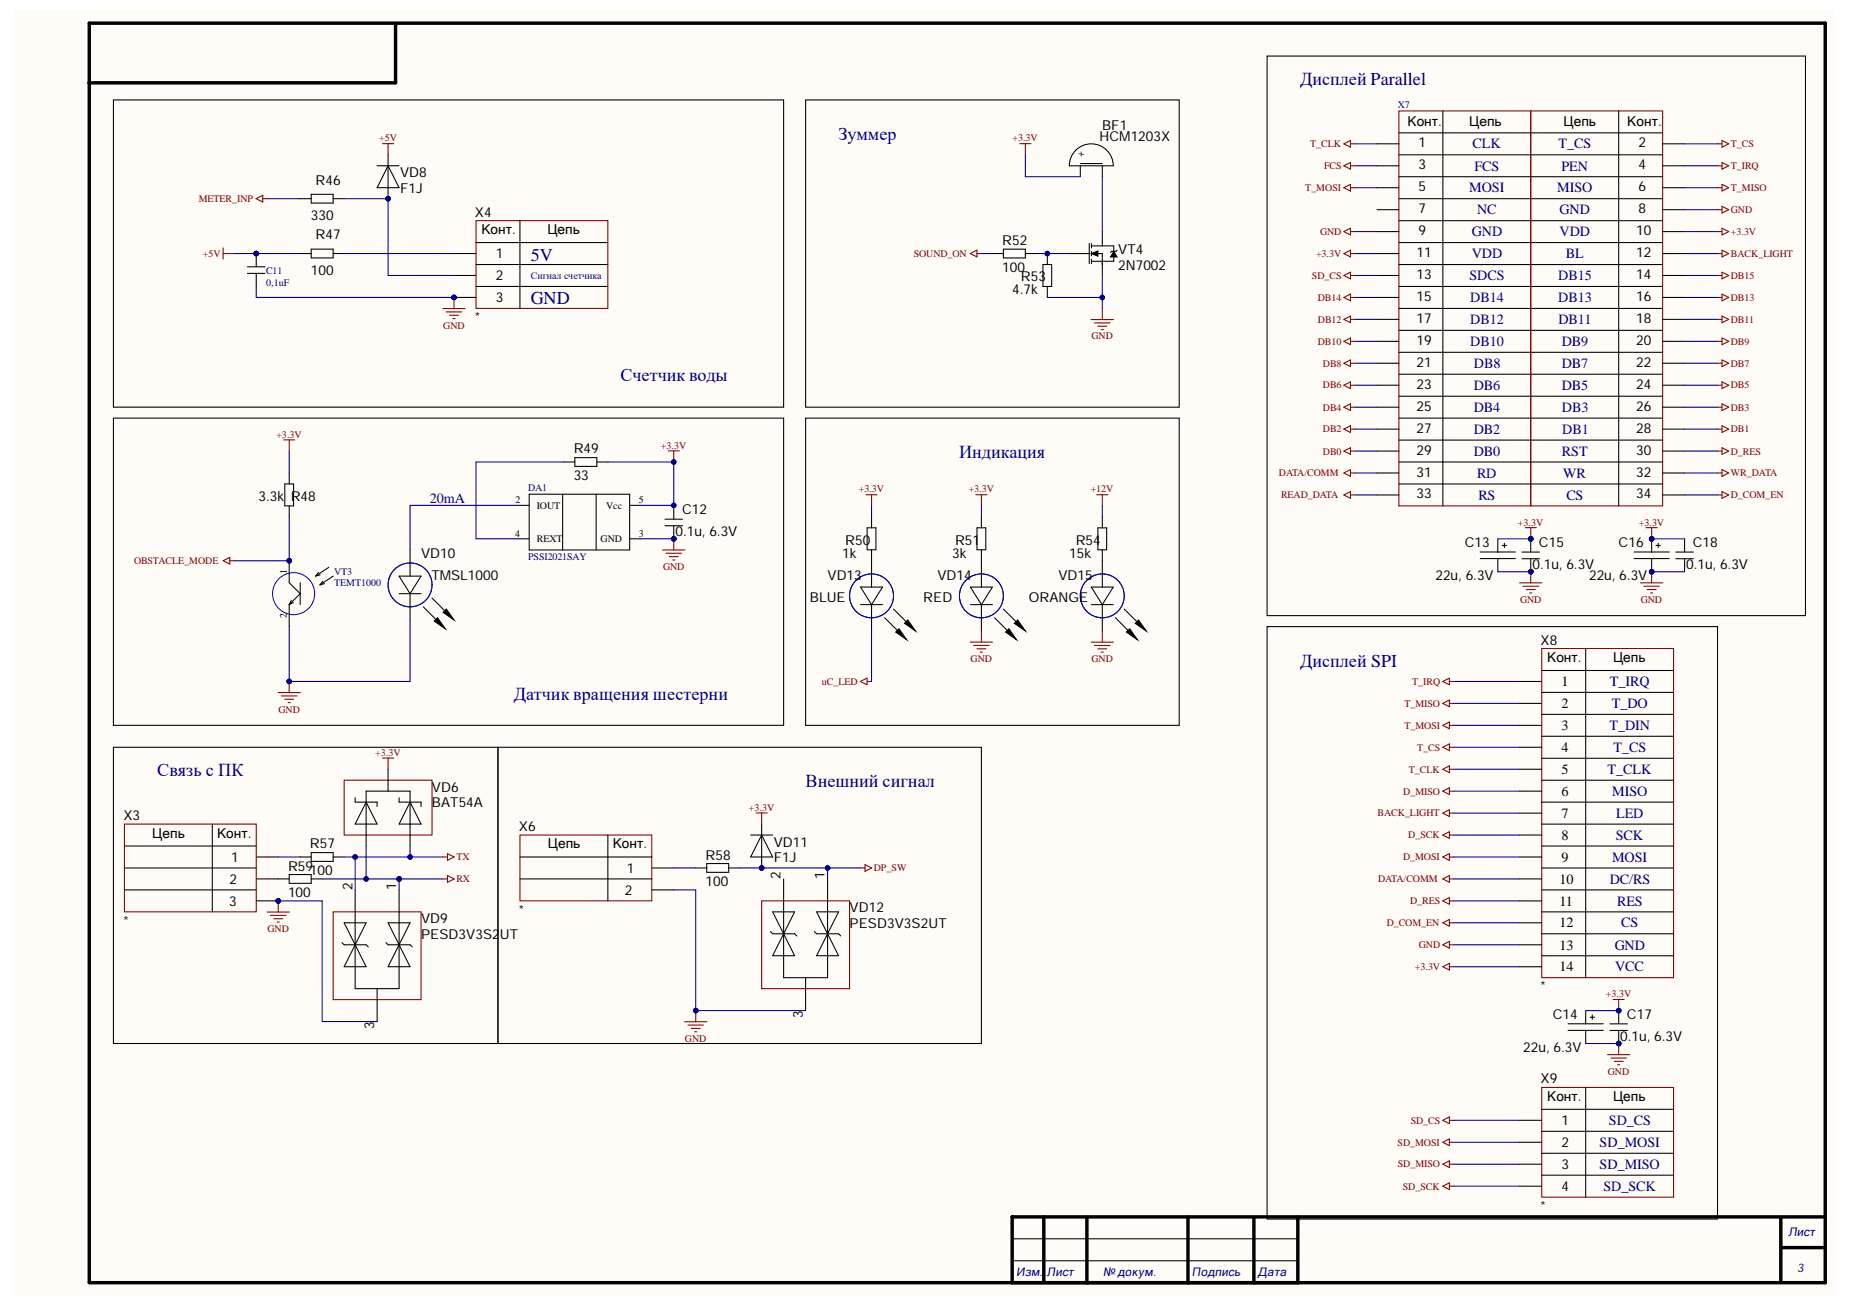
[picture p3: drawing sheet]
<svg xmlns="http://www.w3.org/2000/svg" width="297mm" height="210mm" viewBox="0 0 297 210" stroke-linecap="round" stroke-linejoin="round" font-family="sans-serif">
<defs><g id="words">
<g font-size="2.9" fill="#000080">
<text x="208.6" y="13.6">Дисплей Parallel</text>
<text x="134.6" y="22.4">Зуммер</text>
<text x="85.2" y="41.8">5V</text>
<text x="85.2" y="48.9">GND</text>
<text x="99.6" y="61.2">Счетчик воды</text>
<text x="153.9" y="73.5">Индикация</text>
<text x="208.6" y="107">Дисплей SPI</text>
<text x="82.5" y="112.3">Датчик вращения шестерни</text>
<text x="25.2" y="124.5">Связь с ПК</text>
<text x="129.3" y="126.3">Внешний сигнал</text>
</g>
<g font-size="2.3" fill="#000080">
<text x="236.3" y="23.8">CLK</text>
<text x="250.1" y="23.8">T_CS</text>
<text x="236.6" y="27.4">FCS</text>
<text x="250.6" y="27.4">PEN</text>
<text x="235.8" y="30.9">MOSI</text>
<text x="237" y="34.4">NC</text>
<text x="249.9" y="30.9">MISO</text>
<text x="250.3" y="34.4">GND</text>
<text x="236.2" y="37.9">GND</text>
<text x="236.2" y="41.4">VDD</text>
<text x="250.3" y="37.9">VDD</text>
<text x="251.3" y="41.4">BL</text>
<text x="235.8" y="45">SDCS</text>
<text x="250.1" y="45">DB15</text>
<text x="235.9" y="48.5">DB14</text>
<text x="235.9" y="52">DB12</text>
<text x="250.1" y="48.5">DB13</text>
<text x="250.1" y="52">DB11</text>
<text x="235.9" y="55.5">DB10</text>
<text x="236.5" y="59">DB8</text>
<text x="250.6" y="59">DB7</text>
<text x="250.6" y="55.5">DB9</text>
<text x="236.5" y="62.6">DB6</text>
<text x="250.6" y="62.6">DB5</text>
<text x="236.5" y="69.6">DB2</text>
<text x="236.5" y="66.1">DB4</text>
<text x="250.7" y="66.1">DB3</text>
<text x="250.7" y="69.6">DB1</text>
<text x="236.5" y="73.1">DB0</text>
<text x="237" y="76.7">RD</text>
<text x="250.7" y="73.1">RST</text>
<text x="250.9" y="76.7">WR</text>
<text x="69" y="80.7">20mA</text>
<text x="237.3" y="80.2">RS</text>
<text x="251.4" y="80.2">CS</text>
<text x="258.4" y="110.1">T_IRQ</text>
<text x="258.7" y="113.6">T_DO</text>
<text x="258.3" y="117.2">T_DIN</text>
<text x="258" y="124.2">T_CLK</text>
<text x="258.9" y="120.7">T_CS</text>
<text x="258.7" y="127.7">MISO</text>
<text x="259.4" y="131.2">LED</text>
<text x="259.3" y="134.8">SCK</text>
<text x="258.3" y="141.8">DC/RS</text>
<text x="258.7" y="138.3">MOSI</text>
<text x="259.5" y="145.3">RES</text>
<text x="260.2" y="148.8">CS</text>
<text x="259.1" y="152.4">GND</text>
<text x="259.2" y="155.9">VCC</text>
<text x="256.7" y="184">SD_MOSI</text>
<text x="258.2" y="180.5">SD_CS</text>
<text x="256.7" y="187.6">SD_MISO</text>
<text x="257.3" y="191.1">SD_SCK</text>
</g>
<g font-size="2.3">
<text x="250.6" y="110.1">1</text>
<text x="250.6" y="113.6">2</text>
<text x="250.6" y="117.2">3</text>
<text x="250.6" y="120.7">4</text>
<text x="250.6" y="124.2">5</text>
<text x="250.6" y="127.7">6</text>
<text x="250.6" y="131.2">7</text>
<text x="250.6" y="134.8">8</text>
<text x="250.2" y="141.8">10</text>
<text x="250.6" y="138.3">9</text>
<text x="250.2" y="145.3">11</text>
<text x="250.2" y="148.8">12</text>
<text x="250.2" y="152.4">13</text>
<text x="250.2" y="155.9">14</text>
</g>
<g font-size="2.2">
<text x="176.4" y="22.6">HCM1203X</text>
<text x="176.9" y="20.9">BF1</text>
<text x="225.9" y="20.1">Конт.</text>
<text x="227.7" y="23.7">1</text>
<text x="235.8" y="20.1">Цепь</text>
<text x="250.9" y="20.1">Цепь</text>
<text x="261.1" y="20.1">Конт.</text>
<text x="262.9" y="23.7">2</text>
<text x="50.6" y="29.6">R46</text>
<text x="64.2" y="28.5">VD8</text>
<text x="227.7" y="27.2">3</text>
<text x="262.9" y="27.2">4</text>
<text x="49.9" y="35.3">330</text>
<text x="64.2" y="31">F1J</text>
<text x="76.2" y="34.8">X4</text>
<text x="227.7" y="30.7">5</text>
<text x="227.7" y="34.2">7</text>
<text x="262.9" y="30.7">6</text>
<text x="262.9" y="34.2">8</text>
<text x="50.6" y="38.4">R47</text>
<text x="77.3" y="37.6">Конт.</text>
<text x="79.5" y="41.5">1</text>
<text x="87.8" y="37.6">Цепь</text>
<text x="160.8" y="39.3">R52</text>
<text x="179.4" y="40.8">VT4</text>
<text x="227.3" y="41.3">11</text>
<text x="227.7" y="37.8">9</text>
<text x="262.6" y="37.8">10</text>
<text x="262.6" y="41.3">12</text>
<text x="49.9" y="44.1">100</text>
<text x="79.5" y="45">2</text>
<text x="160.8" y="43.6">100</text>
<text x="162.4" y="47.3">4.7k</text>
<text x="163.8" y="45.1">R53</text>
<text x="179.4" y="43.3">2N7002</text>
<text x="227.3" y="44.8">13</text>
<text x="262.6" y="44.8">14</text>
<text x="76.2" y="51.7">*</text>
<text x="79.5" y="48.5">3</text>
<text x="227.3" y="48.3">15</text>
<text x="227.3" y="51.8">17</text>
<text x="262.6" y="48.3">16</text>
<text x="262.6" y="51.8">18</text>
<text x="227.3" y="55.4">19</text>
<text x="227.3" y="58.9">21</text>
<text x="262.6" y="55.4">20</text>
<text x="262.6" y="58.9">22</text>
<text x="227.3" y="62.4">23</text>
<text x="227.3" y="65.9">25</text>
<text x="262.6" y="62.4">24</text>
<text x="262.6" y="65.9">26</text>
<text x="227.3" y="69.4">27</text>
<text x="262.6" y="69.4">28</text>
<text x="92.1" y="72.8">R49</text>
<text x="92.1" y="77.1">33</text>
<text x="227.3" y="73">29</text>
<text x="227.3" y="76.5">31</text>
<text x="262.6" y="73">30</text>
<text x="262.6" y="76.5">32</text>
<text x="41.5" y="80.4">3.3k</text>
<text x="46.6" y="80.4">R48</text>
<text x="109.4" y="82.5">C12</text>
<text x="227.3" y="80">33</text>
<text x="262.6" y="80">34</text>
<text x="67.6" y="89.5">VD10</text>
<text x="108.4" y="86">0.1u, 6.3V</text>
<text x="135.2" y="89.5">1k</text>
<text x="135.6" y="87.4">R50</text>
<text x="152.8" y="89.5">3k</text>
<text x="153.3" y="87.4">R51</text>
<text x="171.6" y="89.5">15k</text>
<text x="172.6" y="87.4">R54</text>
<text x="235.1" y="87.8">C13</text>
<text x="246.9" y="87.8">C15</text>
<text x="259.7" y="87.8">C16</text>
<text x="271.6" y="87.8">C18</text>
<text x="69.2" y="93">TMSL1000</text>
<text x="132.8" y="93">VD13</text>
<text x="150.4" y="93">VD14</text>
<text x="169.8" y="93">VD15</text>
<text x="230.4" y="93">22u, 6.3V</text>
<text x="245.9" y="91.3">0.1u, 6.3V</text>
<text x="255" y="93">22u, 6.3V</text>
<text x="270.6" y="91.3">0.1u, 6.3V</text>
<text x="130" y="96.5">BLUE</text>
<text x="148.1" y="96.5">RED</text>
<text x="165.1" y="96.5">ORANGE</text>
<text x="247.2" y="103.4">X8</text>
<text x="248.3" y="106.3">Конт.</text>
<text x="258.9" y="106.3">Цепь</text>
<text x="19.8" y="131.6">X3</text>
<text x="69.3" y="127">VD6</text>
<text x="69.3" y="129.6">BAT54A</text>
<text x="24.4" y="134.4">Цепь</text>
<text x="34.8" y="134.4">Конт.</text>
<text x="49.7" y="136.2">R57</text>
<text x="83.3" y="133.4">X6</text>
<text x="87.9" y="136.2">Цепь</text>
<text x="98.3" y="136.2">Конт.</text>
<text x="113.2" y="137.9">R58</text>
<text x="124.2" y="135.9">VD11</text>
<text x="36.8" y="141.8">2</text>
<text x="37.1" y="138.3">1</text>
<text x="46.2" y="139.7">R59</text>
<text x="46.2" y="144">100</text>
<text x="49.7" y="140.4">100</text>
<text x="56.5" y="142.8" transform="rotate(-90 56.5 142.8)">2</text>
<text x="63.6" y="142.8" transform="rotate(-90 63.6 142.8)">1</text>
<text x="100.3" y="143.6">2</text>
<text x="100.6" y="140.1">1</text>
<text x="113.2" y="142.2">100</text>
<text x="124.2" y="138.4">F1J</text>
<text x="125.3" y="141.1" transform="rotate(-90 125.3 141.1)">2</text>
<text x="132.3" y="141.1" transform="rotate(-90 132.3 141.1)">1</text>
<text x="19.8" y="148.5">*</text>
<text x="36.8" y="145.4">3</text>
<text x="67.6" y="148.2">VD9</text>
<text x="83.3" y="146.8">*</text>
<text x="136.3" y="146.4">VD12</text>
<text x="136.3" y="148.9">PESD3V3S2UT</text>
<text x="67.6" y="150.7">PESD3V3S2UT</text>
<text x="247.2" y="159.1">*</text>
<text x="60.1" y="165.1" transform="rotate(-90 60.1 165.1)">3</text>
<text x="128.8" y="163.3" transform="rotate(-90 128.8 163.3)">3</text>
<text x="249.2" y="163.5">C14</text>
<text x="260" y="167">0.1u, 6.3V</text>
<text x="261.1" y="163.5">C17</text>
<text x="244.4" y="168.8">22u, 6.3V</text>
<text x="247.2" y="173.8">X9</text>
<text x="248.3" y="176.7">Конт.</text>
<text x="258.9" y="176.7">Цепь</text>
<text x="250.6" y="180.5">1</text>
<text x="250.6" y="184.1">2</text>
<text x="250.6" y="187.6">3</text>
<text x="250.6" y="191.1">4</text>
<text x="247.2" y="194.3">*</text>
</g>
<text font-size="1.9" x="174" y="25.3" transform="rotate(-90 174 25.3)">+</text>
<g font-size="1.9" fill="#000080">
<text x="287" y="198.4">Лист</text>
<text x="163.1" y="204.7">Изм.</text>
<text x="168" y="204.7">Лист</text>
<text x="177" y="204.7">№ докум.</text>
<text x="191.3" y="204.7">Подпись</text>
<text x="201.9" y="204.7">Дата</text>
<text x="288.4" y="204.2">3</text>
</g>
<g font-size="1.6" fill="#000080">
<text x="224.3" y="17.3">X7</text>
<text x="42.7" y="44.1">C11</text>
<text x="42.7" y="45.9">0,1uF</text>
<text x="85.2" y="44.7">Сигнал счетчика</text>
<text x="84.8" y="78.8">DA1</text>
<text x="84.8" y="89.9">PSSI2021SAY</text>
<text x="53.6" y="92.3">VT3</text>
<text x="53.6" y="94.1">TEMT1000</text>
</g>
<g font-size="1.6" fill="#800000">
<text x="60.9" y="22.7">+5V</text>
<text x="162.5" y="22.7">+3.3V</text>
<text x="210.2" y="23.6">T_CLK</text>
<text x="277.8" y="23.6">T_CS</text>
<text x="212.5" y="27.2">FCS</text>
<text x="277.8" y="27.2">T_IRQ</text>
<text x="31.9" y="32.4">METER_INP</text>
<text x="209.5" y="30.7">T_MOSI</text>
<text x="277.8" y="30.7">T_MISO</text>
<text x="277.8" y="34.2">GND</text>
<text x="32.6" y="41.2">+5V</text>
<text x="146.6" y="41.2">SOUND_ON</text>
<text x="211.2" y="41.2">+3.3V</text>
<text x="211.8" y="37.7">GND</text>
<text x="277.8" y="37.7">+3.3V</text>
<text x="277.8" y="41.2">BACK_LIGHT</text>
<text x="210.5" y="44.7">SD_CS</text>
<text x="277.8" y="44.7">DB15</text>
<text x="71.1" y="52.7">GND</text>
<text x="211.5" y="48.3">DB14</text>
<text x="211.5" y="51.8">DB12</text>
<text x="277.8" y="51.8">DB11</text>
<text x="277.8" y="48.3">DB13</text>
<text x="175.2" y="54.5">GND</text>
<text x="211.5" y="55.3">DB10</text>
<text x="212.3" y="58.8">DB8</text>
<text x="277.8" y="58.8">DB7</text>
<text x="277.8" y="55.3">DB9</text>
<text x="212.3" y="65.9">DB4</text>
<text x="212.3" y="62.3">DB6</text>
<text x="277.8" y="65.9">DB3</text>
<text x="277.8" y="62.3">DB5</text>
<text x="44.4" y="70.2">+3.3V</text>
<text x="212.3" y="69.4">DB2</text>
<text x="277.8" y="69.4">DB1</text>
<text x="106.1" y="72">+3.3V</text>
<text x="205.2" y="76.4">DATA/COMM</text>
<text x="212.3" y="72.9">DB0</text>
<text x="277.8" y="72.9">D_RES</text>
<text x="277.8" y="76.4">WR_DATA</text>
<text x="137.8" y="79">+3.3V</text>
<text x="155.5" y="79">+3.3V</text>
<text x="175" y="79">+12V</text>
<text x="205.6" y="79.9">READ_DATA</text>
<text x="277.8" y="79.9">D_COM_EN</text>
<text x="243.6" y="84.3">+3.3V</text>
<text x="263" y="84.3">+3.3V</text>
<text x="21.5" y="90.5">OBSTACLE_MODE</text>
<text x="106.4" y="91.5">GND</text>
<text x="243.9" y="96.8">GND</text>
<text x="263.3" y="96.8">GND</text>
<text x="155.8" y="106.3">GND</text>
<text x="175.2" y="106.3">GND</text>
<text x="131.9" y="109.9">uC_LED</text>
<text x="225.4" y="113.4">T_MISO</text>
<text x="226.6" y="109.9">T_IRQ</text>
<text x="44.7" y="114.4">GND</text>
<text x="225.4" y="116.9">T_MOSI</text>
<text x="60.2" y="121.3">+3.3V</text>
<text x="226.1" y="124">T_CLK</text>
<text x="227.4" y="120.4">T_CS</text>
<text x="120.2" y="130.1">+3.3V</text>
<text x="221.1" y="131">BACK_LIGHT</text>
<text x="225.2" y="127.5">D_MISO</text>
<text x="226" y="134.6">D_SCK</text>
<text x="73.2" y="141.6">RX</text>
<text x="73.2" y="138.1">TX</text>
<text x="140.2" y="139.8">DP_SW</text>
<text x="221.1" y="141.6">DATA/COMM</text>
<text x="225.2" y="138.1">D_MOSI</text>
<text x="42.9" y="149.6">GND</text>
<text x="222.5" y="148.6">D_COM_EN</text>
<text x="226.3" y="145.1">D_RES</text>
<text x="227.1" y="155.7">+3.3V</text>
<text x="227.7" y="152.2">GND</text>
<text x="257.7" y="160">+3.3V</text>
<text x="109.9" y="167.2">GND</text>
<text x="258" y="172.5">GND</text>
<text x="224.3" y="183.8">SD_MOSI</text>
<text x="226.4" y="180.3">SD_CS</text>
<text x="224.3" y="187.3">SD_MISO</text>
<text x="225.1" y="190.9">SD_SCK</text>
</g>
<g font-size="1.6">
<text x="82.7" y="80.7">2</text>
<text x="86.1" y="81.6">IOUT</text>
<text x="97.3" y="81.6">Vcc</text>
<text x="102.5" y="80.7">5</text>
<text x="82.7" y="86.1">4</text>
<text x="86.1" y="87">REXT</text>
<text x="96.4" y="87">GND</text>
<text x="102.5" y="86.1">3</text>
<text x="46.1" y="92.1" transform="rotate(-90 46.1 92.1)">1</text>
<text x="46.1" y="99.2" transform="rotate(-90 46.1 99.2)">2</text>
</g>
</g></defs>
<g fill="#fffcf8">
<path d="M2.3 1.6h292v206.4h-292z" fill-rule="evenodd"/>
<path d="M2.3 1.6h292v206.4h-292z" fill-rule="evenodd"/>
</g>
<path d="M14.3 3.7h278.6v202.1h-278.6zM63.4 3.8l.1 9.5h-49.3M167.5 195.3v10.4M174.4 195.3v10.5M190.6 195.3v10.5M201.2 195.4v10.4M208.2 195.3h-45.8v10.5M208.3 195.4v10.4M208.3 195.3h84.6M285.8 195.3v10.5M285.9 200.2h7" fill="none" stroke="#000" stroke-width=".55"/>
<g fill="#000">
<circle cx="162.4" cy="195.3" r=".28"/>
<circle cx="174.4" cy="205.8" r=".28"/>
<circle cx="190.6" cy="205.8" r=".28"/>
<circle cx="201.2" cy="205.8" r=".28"/>
<circle cx="208.3" cy="205.8" r=".28"/>
</g>
<path d="M162.4 198.8h45.8M162.4 202.3h45.8" fill="none" stroke="#000" stroke-width=".17"/>
<circle cx="72.9" cy="47.7" r=".36" fill="#000080"/>
<circle cx="72.9" cy="47.7" r=".36" fill="none" stroke="#000080" stroke-width=".16"/>
<path d="M76.4 38.9h21.1M83.4 35.4v14.1M72.9 40.7h3.5M72.9 44.2h3.5M72.9 47.7h3.5M76.4 42.5h21.1M76.4 46h21.1" fill="none" stroke="#000" stroke-width=".17"/>
<path d="M76.4 35.4h21.1v14.1h-21.1z" fill="none" stroke="#800000" stroke-width=".17"/>
<circle cx="72.9" cy="47.7" r=".36" fill="#000080"/>
<circle cx="72.9" cy="47.7" r=".36" fill="none" stroke="#000080" stroke-width=".16"/>
<path d="M71.1 49.5h3.5M71.6 50.1h2.5M72.1 50.6h1.5M72.7 51.1h.3M72.9 47.7v1.8" fill="none" stroke="#800000" stroke-width=".17"/>
<circle cx="72.9" cy="47.7" r=".36" fill="#000080"/>
<circle cx="72.9" cy="47.7" r=".36" fill="none" stroke="#000080" stroke-width=".16"/>
<path d="M49.9 40h3.6v1.4h-3.6zM48.2 40.7h1.7M53.5 40.7h1.7" fill="none" stroke="#000" stroke-width=".17"/>
<path d="M35.8 39.8v1.8M35.8 40.7h1.8" fill="none" stroke="#800000" stroke-width=".17"/>
<circle cx="41.1" cy="40.7" r=".36" fill="#000080"/>
<circle cx="41.1" cy="40.7" r=".36" fill="none" stroke="#000080" stroke-width=".16"/>
<path d="M39.7 43.9h2.8M39.7 42.8h2.8M41.1 40.7v2.1M41.1 43.9v2.1" fill="none" stroke="#000" stroke-width=".17"/>
<circle cx="41.1" cy="40.7" r=".36" fill="#000080"/>
<circle cx="41.1" cy="40.7" r=".36" fill="none" stroke="#000080" stroke-width=".16"/>
<path d="M48.2 31.9h1.7M49.9 31.2h3.6v1.4h-3.6zM53.5 31.9h1.7" fill="none" stroke="#000" stroke-width=".17"/>
<path d="M41.1 31.9l1.1-.6v1.1zM42.2 31.9h.7M44.6 111.1h3.6M45.2 111.7h2.5M45.7 112.2h1.4M46.2 112.8h.4M46.4 109.4v1.7" fill="none" stroke="#800000" stroke-width=".17"/>
<circle cx="46.4" cy="109.4" r=".36" fill="#000080"/>
<circle cx="46.4" cy="109.4" r=".36" fill="none" stroke="#000080" stroke-width=".16"/>
<path d="M45.7 77.7h1.4v3.5h-1.4zM46.4 75.9v1.8M46.4 81.2v1.7" fill="none" stroke="#000" stroke-width=".17"/>
<path d="M45.5 70.6h1.8M46.4 70.6v1.8M107.2 72.4h1.8M108.1 72.4v1.7M35.8 90l1.1-.6v1.1zM36.9 90h.7" fill="none" stroke="#800000" stroke-width=".17"/>
<circle cx="108.1" cy="74.1" r=".36" fill="#000080"/>
<circle cx="108.1" cy="74.1" r=".36" fill="none" stroke="#000080" stroke-width=".16"/>
<circle cx="108.1" cy="86.5" r=".36" fill="#000080"/>
<circle cx="108.1" cy="86.5" r=".36" fill="none" stroke="#000080" stroke-width=".16"/>
<path d="M108.1 84.4v2.1" fill="none" stroke="#000" stroke-width=".17"/>
<circle cx="108.1" cy="86.5" r=".36" fill="#000080"/>
<circle cx="108.1" cy="86.5" r=".36" fill="none" stroke="#000080" stroke-width=".16"/>
<path d="M106.7 84.4h2.8M106.7 83.3h2.8M108.1 81.2v2.1" fill="none" stroke="#000" stroke-width=".17"/>
<path d="M106.3 88.3h3.6M106.9 88.8h2.5M107.4 89.3h1.4M107.9 89.9h.4M108.1 86.5v1.8" fill="none" stroke="#800000" stroke-width=".17"/>
<circle cx="108.1" cy="86.5" r=".36" fill="#000080"/>
<circle cx="108.1" cy="86.5" r=".36" fill="none" stroke="#000080" stroke-width=".16"/>
<g fill="none" stroke="#000" stroke-width=".17">
<path d="M18.2 16h107.6v49.3h-107.6zM129.3 16h59.9v49.3h-59.9zM172.6 24.1a3.5 3.5 0 0 1 3.9-.8 3.5 3.5 0 0 1 2.1 3.3h-7a3.5 3.5 0 0 1 1-2.5zM173.4 26.2h3.5M173.4 26.6v1.8M174.8 39.1v3.2M175.1 39.1v.7M175.2 39.5h3.5v.8M176.9 26.6v1.8M176.9 37.2v2.3M171.6 40.7h3.2M175.1 40.3v.8"/>
<path d="M175.1 41.6v.7M175.2 40.7h1.7v3.5M178.7 41.2v.7h-3.5M179.3 40.2l-.2 .1h-.7l-.2 .2M18.2 67.1h107.6v49.3h-107.6zM90.5 74.1h1.8M92.3 73.4h3.5v1.4h-3.5zM95.8 74.1h1.7M129.3 67.1h59.9v49.3h-59.9z"/>
</g>
<path d="M175.1 40.7l1.1-.4v.8zM178.7 40.3l.6 .9h-1.1z" fill="#000"/>
<path d="M175.1 40.7l1.1-.4v.8zM178.7 40.3l.6 .9h-1.1z" fill="none" stroke="#000" stroke-width=".16"/>
<path d="M175.1 51.3h3.6M175.6 51.8h2.5M176.2 52.4h1.4M176.7 52.9h.4M176.9 49.5v1.8" fill="none" stroke="#800000" stroke-width=".17"/>
<circle cx="168.1" cy="40.7" r=".36" fill="#000080"/>
<circle cx="168.1" cy="40.7" r=".36" fill="none" stroke="#000080" stroke-width=".16"/>
<path d="M168.1 40.7v1.8M168.1 46v1.7" fill="none" stroke="#000" stroke-width=".17"/>
<circle cx="168.1" cy="40.7" r=".36" fill="#000080"/>
<circle cx="168.1" cy="40.7" r=".36" fill="none" stroke="#000080" stroke-width=".16"/>
<path d="M161 40h3.5v1.4h-3.5zM159.3 40.7h1.7M164.5 40.7h1.8M167.4 42.5h1.4v3.5h-1.4zM156.8 84.7h1.4v3.5h-1.4zM157.5 82.9v1.8M157.5 88.2v6M157.5 97v4.3" fill="none" stroke="#000" stroke-width=".17"/>
<path d="M163.6 23.1h1.8M164.5 23.1v1.7M155.7 40.7l1.1-.6v1.1zM156.8 40.7h.7M156.6 79.4h1.8M157.5 79.4v1.8" fill="none" stroke="#800000" stroke-width=".17"/>
<path d="M155.7 97h3.6M155.7 94.2h3.6l-1.8 2.8zM159.6 99.1l2.1 2.2M161 97.7l2.1 2.1" fill="none" stroke="#030000" stroke-width=".17"/>
<circle cx="157.5" cy="95.6" r="3.5" fill="none" stroke="#00f" stroke-width=".17"/>
<path d="M161.4 101.4l.5-.5 1.2 1.8z" fill="#030000"/>
<path d="M161.4 101.4l.5-.5 1.2 1.8z" fill="none" stroke="#030000" stroke-width=".17"/>
<path d="M162.8 100l.5-.5 1.2 1.8z" fill="#030000"/>
<path d="M138.1 97h3.5M138.1 94.2h3.5l-1.7 2.8zM142 99.1l2.1 2.2M143.4 97.7l2.1 2.1M162.8 100l.5-.5 1.2 1.8z" fill="none" stroke="#030000" stroke-width=".17"/>
<path d="M139 79.4h1.8M139.9 79.4v1.8M155.7 103h3.6M156.2 103.6h2.5M156.8 104.1h1.4M157.3 104.7h.4M157.5 101.3v1.7" fill="none" stroke="#800000" stroke-width=".17"/>
<path d="M139.2 84.7h1.4v3.5h-1.4zM139.9 82.9v1.8M139.9 88.2v6M139.9 97v4.3" fill="none" stroke="#000" stroke-width=".17"/>
<circle cx="139.9" cy="95.6" r="3.5" fill="none" stroke="#00f" stroke-width=".17"/>
<path d="M143.7 101.4l.6-.5 1.2 1.8z" fill="#030000"/>
<path d="M143.7 101.4l.6-.5 1.2 1.8z" fill="none" stroke="#030000" stroke-width=".17"/>
<path d="M145.1 100l.6-.5 1.2 1.8z" fill="#030000"/>
<path d="M175.1 97h3.5M175.1 94.2h3.5l-1.7 2.8zM179 99.1l2.1 2.2M180.4 97.7l2.1 2.1M145.1 100l.6-.5 1.2 1.8z" fill="none" stroke="#030000" stroke-width=".17"/>
<path d="M176 79.4h1.8M176.9 79.4v1.8" fill="none" stroke="#800000" stroke-width=".17"/>
<path d="M176.2 84.7h1.4v3.5h-1.4zM176.9 82.9v1.8M176.9 88.2v6M176.9 97v4.3" fill="none" stroke="#000" stroke-width=".17"/>
<circle cx="176.9" cy="95.6" r="3.5" fill="none" stroke="#00f" stroke-width=".17"/>
<path d="M180.8 101.4l.5-.5 1.2 1.8z" fill="#030000"/>
<path d="M180.8 101.4l.5-.5 1.2 1.8z" fill="none" stroke="#030000" stroke-width=".17"/>
<path d="M182.2 100l.5-.5 1.2 1.8z" fill="#030000"/>
<path d="M182.2 100l.5-.5 1.2 1.8z" fill="none" stroke="#030000" stroke-width=".17"/>
<g fill="none" stroke="#800000" stroke-width=".17">
<path d="M215.7 23.1l1-.6v1.1zM215.7 26.6l1-.5v1zM215.7 30.1l1-.5v1.1zM215.7 37.2l1-.6v1.1zM216.7 23.1h.7M216.7 26.6h.7M216.7 30.1h.7M216.7 37.2h.7M275.6 23.1h.7M275.6 26.6h.7M275.6 30.1h.7M275.6 37.2h.7"/>
<path d="M275.6 33.7h.7M276.3 22.5l1.1 .6-1.1 .5zM276.3 26.1l1.1 .5-1.1 .5zM276.3 29.6l1.1 .5-1.1 .6zM276.3 33.1l1.1 .6-1.1 .5zM276.3 36.6l1.1 .6-1.1 .5zM215.7 40.7l1-.5v1zM215.7 44.2l1-.5v1zM216.7 40.7h.7M216.7 44.2h.7M215.7 79.4l1-.5v1.1zM216.7 79.4h.7"/>
<path d="M275.6 79.4h.7M275.6 72.4h.7M275.6 75.9h.7M276.3 71.8l1.1 .6-1.1 .5zM276.3 75.4l1.1 .5-1.1 .5zM276.3 78.9l1.1 .5-1.1 .6zM138.1 109.4l1-.6v1.1zM139.1 109.4h.8M175.1 103h3.6M175.6 103.6h2.5M176.2 104.1h1.4M176.7 104.7h.4"/>
<path d="M176.9 101.3v1.7M231.5 109.4l1.1-.6v1.1zM231.5 119.9l1.1-.5v1.1zM232.6 109.4h.7M232.6 119.9h.7M231.5 123.4l1.1-.5v1.1zM231.5 127l1.1-.6v1.1zM231.5 130.5l1.1-.6v1.1zM231.5 134l1.1-.5v1zM231.5 137.5l1.1-.5v1.1zM232.6 123.4h.7M232.6 127h.7"/>
<path d="M232.6 130.5h.7M232.6 134h.7M232.6 137.5h.7M231.5 141l1.1-.5v1.1zM231.5 144.6l1.1-.6v1.1zM231.5 151.6l1.1-.5v1.1zM231.5 155.1l1.1-.5v1.1zM232.6 141h.7M232.6 144.6h.7M232.6 151.6h.7M232.6 155.1h.7"/>
</g>
<path d="M203.3 9h86.4v89.8h-86.4zM203.3 100.6h72.3v95h-72.3z" fill="none" stroke="#000" stroke-width=".17"/>
<circle cx="265" cy="86.5" r=".36" fill="#000080"/>
<circle cx="265" cy="86.5" r=".36" fill="none" stroke="#000080" stroke-width=".16"/>
<circle cx="265" cy="91.8" r=".36" fill="#000080"/>
<circle cx="265" cy="91.8" r=".36" fill="none" stroke="#000080" stroke-width=".16"/>
<path d="M262.2 88.6h5.7M262.2 89.6h5.7M265 86.5v2.1" fill="none" stroke="#000" stroke-width=".17"/>
<circle cx="265" cy="86.5" r=".36" fill="#000080"/>
<circle cx="265" cy="86.5" r=".36" fill="none" stroke="#000080" stroke-width=".16"/>
<path d="M265 89.6v2.2" fill="none" stroke="#000" stroke-width=".17"/>
<circle cx="265" cy="91.8" r=".36" fill="#000080"/>
<circle cx="265" cy="91.8" r=".36" fill="none" stroke="#000080" stroke-width=".16"/>
<path d="M237.5 88.6h5.7M237.5 89.6h5.7M240.4 86.5v2.1M240.4 89.6v2.2M241.1 87.5h.7M241.4 87.2v.7M265.8 87.5h.7M266.1 87.2v.7" fill="none" stroke="#000" stroke-width=".17"/>
<circle cx="245.7" cy="91.8" r=".36" fill="#000080"/>
<circle cx="245.7" cy="91.8" r=".36" fill="none" stroke="#000080" stroke-width=".16"/>
<circle cx="245.7" cy="86.5" r=".36" fill="#000080"/>
<circle cx="245.7" cy="86.5" r=".36" fill="none" stroke="#000080" stroke-width=".16"/>
<path d="M245.6 89.7v2.1" fill="none" stroke="#000" stroke-width=".17"/>
<circle cx="245.7" cy="91.8" r=".36" fill="#000080"/>
<circle cx="245.7" cy="91.8" r=".36" fill="none" stroke="#000080" stroke-width=".16"/>
<path d="M244.2 89.7h2.9M244.2 88.6h2.9M245.6 86.5v2.1" fill="none" stroke="#000" stroke-width=".17"/>
<circle cx="245.7" cy="86.5" r=".36" fill="#000080"/>
<circle cx="245.7" cy="86.5" r=".36" fill="none" stroke="#000080" stroke-width=".16"/>
<path d="M268.9 89.7h2.9M268.9 88.6h2.9M270.3 86.5v2.1M270.3 89.7v2.1M251.6 164.3h5.7M251.6 165.4h5.7M254.5 162.2v2.1M254.5 165.4v2.1M255.2 163.2h.7M255.5 162.9v.7" fill="none" stroke="#000" stroke-width=".17"/>
<circle cx="259.8" cy="167.5" r=".36" fill="#000080"/>
<circle cx="259.8" cy="167.5" r=".36" fill="none" stroke="#000080" stroke-width=".16"/>
<circle cx="259.8" cy="162.2" r=".35" fill="#000080"/>
<circle cx="259.8" cy="162.2" r=".35" fill="none" stroke="#000080" stroke-width=".16"/>
<path d="M259.8 165.4v2.1" fill="none" stroke="#000" stroke-width=".17"/>
<circle cx="259.8" cy="167.5" r=".36" fill="#000080"/>
<circle cx="259.8" cy="167.5" r=".36" fill="none" stroke="#000080" stroke-width=".16"/>
<path d="M258.3 165.4h2.9M258.3 164.3h2.9M259.8 162.2v2.1" fill="none" stroke="#000" stroke-width=".17"/>
<circle cx="259.8" cy="162.2" r=".35" fill="#000080"/>
<circle cx="259.8" cy="162.2" r=".35" fill="none" stroke="#000080" stroke-width=".16"/>
<path d="M243.9 93.5h3.5M244.4 94.1h2.5M244.9 94.6h1.5M245.5 95.2h.3M245.6 91.8v1.7" fill="none" stroke="#800000" stroke-width=".17"/>
<circle cx="245.7" cy="91.8" r=".36" fill="#000080"/>
<circle cx="245.7" cy="91.8" r=".36" fill="none" stroke="#000080" stroke-width=".16"/>
<path d="M263.2 93.5h3.6M263.8 94.1h2.5M264.3 94.6h1.5M264.9 95.2h.3M265 91.8v1.7" fill="none" stroke="#800000" stroke-width=".17"/>
<circle cx="265" cy="91.8" r=".36" fill="#000080"/>
<circle cx="265" cy="91.8" r=".36" fill="none" stroke="#000080" stroke-width=".16"/>
<path d="M258 169.2h3.5M258.5 169.8h2.5M259 170.3h1.5M259.6 170.9h.3M259.8 167.5v1.7" fill="none" stroke="#800000" stroke-width=".17"/>
<circle cx="259.8" cy="167.5" r=".36" fill="#000080"/>
<circle cx="259.8" cy="167.5" r=".36" fill="none" stroke="#000080" stroke-width=".16"/>
<path d="M244.8 84.7h1.7M245.6 84.7v1.8M231.5 179.8l1.1-.6v1.1zM232.6 179.8h.7M231.5 183.3l1.1-.5v1zM231.5 186.8l1.1-.5v1.1zM231.5 190.4l1.1-.6v1.1zM232.6 183.3h.7M232.6 186.8h.7M232.6 190.4h.7" fill="none" stroke="#800000" stroke-width=".17"/>
<circle cx="245.7" cy="86.5" r=".36" fill="#000080"/>
<circle cx="245.7" cy="86.5" r=".36" fill="none" stroke="#000080" stroke-width=".16"/>
<path d="M264.1 84.7h1.8M265 84.7v1.8" fill="none" stroke="#800000" stroke-width=".17"/>
<circle cx="265" cy="86.5" r=".36" fill="#000080"/>
<circle cx="265" cy="86.5" r=".36" fill="none" stroke="#000080" stroke-width=".16"/>
<path d="M258.9 160.4h1.7M259.8 160.4v1.8" fill="none" stroke="#800000" stroke-width=".17"/>
<circle cx="259.8" cy="162.2" r=".35" fill="#000080"/>
<circle cx="259.8" cy="162.2" r=".35" fill="none" stroke="#000080" stroke-width=".16"/>
<g fill="none" stroke="#800000" stroke-width=".17">
<path d="M215.7 47.7l1-.5v1.1zM215.7 51.3l1-.6v1.1zM215.7 54.8l1-.6v1.1zM215.7 58.3l1-.5v1zM216.7 58.3h.7M216.7 54.8h.7M216.7 51.3h.7M216.7 47.7h.7M275.6 58.3h.7M275.6 54.8h.7M275.6 51.3h.7M275.6 47.7h.7"/>
<path d="M275.6 44.2h.7M275.6 40.7h.7M276.3 40.2l1.1 .5-1.1 .5zM276.3 43.7l1.1 .5-1.1 .5zM276.3 47.2l1.1 .5-1.1 .6zM276.3 50.7l1.1 .6-1.1 .5zM276.3 54.2l1.1 .6-1.1 .5zM276.3 57.8l1.1 .5-1.1 .5zM215.7 72.4l1-.6v1.1zM215.7 61.8l1-.5v1.1zM215.7 65.3l1-.5v1.1zM215.7 68.9l1-.6v1.1z"/>
<path d="M215.7 75.9l1-.5v1zM216.7 72.4h.7M216.7 68.9h.7M216.7 65.3h.7M216.7 61.8h.7M216.7 75.9h.7M275.6 68.9h.7M275.6 65.3h.7M275.6 61.8h.7M276.3 68.3l1.1 .6-1.1 .5zM276.3 61.3l1.1 .5-1.1 .6zM276.3 64.8l1.1 .5-1.1 .6z"/>
<path d="M231.5 112.9l1.1-.6v1.1zM231.5 116.4l1.1-.5v1zM232.6 116.4h.7M232.6 112.9h.7M42.9 146.4h3.5M43.4 146.9h2.5M43.9 147.4h1.5M44.5 148h.3M44.6 144.6v1.8M231.5 148.1l1.1-.5v1zM232.6 148.1h.7"/>
</g>
<circle cx="44.6" cy="144.6" r=".36" fill="#000080"/>
<circle cx="44.6" cy="144.6" r=".36" fill="none" stroke="#000080" stroke-width=".16"/>
<path d="M71.1 137.5h.7M71.8 137l1.1 .5-1.1 .6zM71.1 141h.7M71.8 140.5l1.1 .5-1.1 .6z" fill="none" stroke="#800000" stroke-width=".17"/>
<circle cx="44.6" cy="144.6" r=".36" fill="#000080"/>
<circle cx="44.6" cy="144.6" r=".36" fill="none" stroke="#000080" stroke-width=".16"/>
<path d="M20 135.8h21.1M20 139.3h21.1M34.1 132.2v14.1M41.1 137.5h3.5M20 142.8h21.1M41.1 141h3.5M41.1 144.6h3.5" fill="none" stroke="#000" stroke-width=".17"/>
<path d="M20 132.2h21.1v14.1h-21.1z" fill="none" stroke="#800000" stroke-width=".17"/>
<circle cx="44.6" cy="144.6" r=".36" fill="#000080"/>
<circle cx="44.6" cy="144.6" r=".36" fill="none" stroke="#000080" stroke-width=".16"/>
<path d="M18.2 119.9h61.7v47.6h-61.7zM79.9 119.9h77.6v47.6h-77.6zM83.4 137.5h21.2M97.5 134v10.6M104.6 139.3h3.5M83.4 141h21.2M104.6 142.8h3.5" fill="none" stroke="#000" stroke-width=".17"/>
<path d="M83.4 134h21.2v10.6h-21.2z" fill="none" stroke="#800000" stroke-width=".17"/>
<circle cx="122.2" cy="139.3" r=".36" fill="#000080"/>
<circle cx="122.2" cy="139.3" r=".36" fill="none" stroke="#000080" stroke-width=".16"/>
<path d="M122.2 137.5v1.8" fill="none" stroke="#000" stroke-width=".17"/>
<circle cx="122.2" cy="139.3" r=".36" fill="#000080"/>
<circle cx="122.2" cy="139.3" r=".36" fill="none" stroke="#000080" stroke-width=".16"/>
<path d="M120.5 134h3.5M122.2 132.2v5.3M122.2 134l1.8 3.5h-3.5z" fill="none" stroke="#000" stroke-width=".17"/>
<path d="M121.3 130.5h1.8M122.2 130.5v1.7M138.1 139.3h.7M138.8 138.7l1.1 .6-1.1 .5z" fill="none" stroke="#800000" stroke-width=".17"/>
<circle cx="62.3" cy="31.9" r=".36" fill="#000080"/>
<circle cx="62.3" cy="31.9" r=".36" fill="none" stroke="#000080" stroke-width=".16"/>
<path d="M62.3 30.1v1.8" fill="none" stroke="#000" stroke-width=".17"/>
<circle cx="62.3" cy="31.9" r=".36" fill="#000080"/>
<circle cx="62.3" cy="31.9" r=".36" fill="none" stroke="#000080" stroke-width=".16"/>
<g fill="none" stroke="#000" stroke-width=".17">
<path d="M60.5 26.6h3.5M62.3 24.8v5.3M62.3 26.6l1.7 3.5h-3.5zM54.9 151.3l.3 .3h3.6l.3 .4M55.2 148.1h3.6l-3.6 7h3.6zM57 142.8v15.9h7v-15.9M60.5 158.7v5.2M61.9 151.3l.4 .3h3.5l.4 .4M62.3 148.1h3.5l-3.5 7h3.5zM123.6 149.5l.4 .4h3.5l.4 .3M124 146.3h3.5l-3.5 7.1h3.5zM125.8 141v15.9h7v-15.9"/>
<path d="M129.3 156.9v5.3M130.7 149.5l.3 .4h3.6l.3 .3M131 146.3h3.6l-3.6 7.1h3.6z"/>
</g>
<path d="M61.4 23.1h1.8M62.3 23.1v1.7M53.5 146.3h14.1v14.1h-14.1zM122.2 144.6h14.1v14.1h-14.1zM109.9 164h3.5M110.4 164.5h2.5M110.9 165h1.5M111.5 165.6h.3M111.6 162.2v1.8" fill="none" stroke="#800000" stroke-width=".17"/>
<circle cx="111.6" cy="162.2" r=".36" fill="#000080"/>
<circle cx="111.6" cy="162.2" r=".36" fill="none" stroke="#000080" stroke-width=".16"/>
<path d="M224.5 17.8h21.1v63.4h-21.1zM245.6 17.8h21.2v63.4h-21.2zM247.4 104.1h21.2v52.8h-21.2zM61.4 121.7h1.8M62.3 121.7v1.7M247.4 174.5h21.2v17.6h-21.2z" fill="none" stroke="#800000" stroke-width=".17"/>
<g fill="none" stroke="#000" stroke-width=".17">
<path d="M231.5 17.8v63.4M259.8 17.8v63.4M221 23.1h3.5M221 26.6h3.5M221 30.1h3.5M221 33.7h3.5M221 37.2h3.5M224.5 21.3h42.3M224.5 24.8h42.3M224.5 28.4h42.3M224.5 31.9h42.3M224.5 35.4h42.3"/>
<path d="M224.5 38.9h42.3M266.8 23.1h3.5M266.8 26.6h3.5M266.8 30.1h3.5M266.8 33.7h3.5M266.8 37.2h3.5M221 40.7h3.5M221 44.2h3.5M221 47.7h3.5M221 51.3h3.5M221 54.8h3.5M221 58.3h3.5"/>
<path d="M224.5 42.5h42.3M224.5 46h42.3M224.5 49.5h42.3M224.5 53h42.3M224.5 56.5h42.3M266.8 40.7h3.5M266.8 44.2h3.5M266.8 47.7h3.5M266.8 51.3h3.5M266.8 54.8h3.5M266.8 58.3h3.5M84.9 79.3h16.1v9h-16.1z"/>
<path d="M90.3 79.3v9M95.7 79.3v9M221 61.8h3.5M221 65.3h3.5M221 68.9h3.5M221 72.4h3.5M221 75.9h3.5M221 79.4h3.5M224.5 60.1h42.3M224.5 63.6h42.3M224.5 67.1h42.3M224.5 70.6h42.3"/>
<path d="M224.5 74.1h42.3M224.5 77.7h42.3M266.8 61.8h3.5M266.8 65.3h3.5M266.8 68.9h3.5M266.8 72.4h3.5M266.8 75.9h3.5M266.8 79.4h3.5M65.8 88.2v4.3M65.8 95.3v4.2M83.1 81.1h1.8M83.1 86.5h1.8"/>
<path d="M101.1 81.1h1.7M101.1 86.5h1.7M243.9 109.4h3.5M243.9 112.9h3.5M243.9 116.4h3.5M243.9 119.9h3.5M247.4 107.6h21.2M247.4 111.1h21.2M247.4 114.6h21.2M247.4 118.2h21.2M254.5 104.1v52.8M243.9 123.4h3.5"/>
<path d="M243.9 127h3.5M243.9 130.5h3.5M243.9 134h3.5M243.9 137.5h3.5M247.4 121.7h21.2M247.4 125.2h21.2M247.4 128.7h21.2M247.4 132.3h21.2M247.4 135.8h21.2M247.4 139.3h21.2M243.9 141h3.5M243.9 144.6h3.5"/>
<path d="M243.9 148.1h3.5M243.9 151.6h3.5M243.9 155.1h3.5M247.4 142.8h21.2M247.4 146.3h21.2M247.4 149.9h21.2M247.4 153.4h21.2M243.9 179.8h3.5M247.4 178h21.2M254.5 174.5v17.6M243.9 183.3h3.5M243.9 186.8h3.5"/>
<path d="M243.9 190.4h3.5M247.4 181.5h21.2M247.4 185.1h21.2M247.4 188.6h21.2"/>
</g>
<path d="M64 95.3h3.6M64 92.5h3.6l-1.8 2.8zM67.9 97.4l2.1 2.1M69.3 96l2.2 2.1" fill="none" stroke="#030000" stroke-width=".17"/>
<circle cx="65.8" cy="93.9" r="3.5" fill="none" stroke="#00f" stroke-width=".17"/>
<path d="M69.7 99.7l.5-.6 1.3 1.8z" fill="#030000"/>
<path d="M69.7 99.7l.5-.6 1.3 1.8z" fill="none" stroke="#030000" stroke-width=".17"/>
<path d="M71.1 98.3l.5-.6 1.3 1.8z" fill="#030000"/>
<path d="M71.1 98.3l.5-.6 1.3 1.8z" fill="none" stroke="#030000" stroke-width=".17"/>
<circle cx="46.4" cy="90" r=".36" fill="#000080"/>
<circle cx="46.4" cy="90" r=".36" fill="none" stroke="#000080" stroke-width=".16"/>
<path d="M46.4 90v3.5l1.8 1.8-1.8 1.7M46.7 96.4l-.3 .6M47.1 96.7l-.7 .3M48.2 93.5v3.5" fill="none" stroke="#000" stroke-width=".17"/>
<circle cx="46.4" cy="90" r=".36" fill="#000080"/>
<circle cx="46.4" cy="90" r=".36" fill="none" stroke="#000080" stroke-width=".16"/>
<g fill="none" stroke="#000" stroke-width=".17">
<path d="M46.4 97v3.6M51.1 91.9l-.5 .6M51.4 92.3l-.8 .2M51.8 93.3l-.5 .6M52.1 93.7l-.8 .2M52.8 91l-2.2 1.5M53.5 92.5l-2.2 1.4M48.2 137.5h1.7M49.9 136.8h3.6v1.4h-3.6zM53.5 137.5h1.7M57 128v.7h3.5v.7M58.8 135.8v-8.8h7v8.8"/>
<path d="M58.8 128.7l1.7 3.5h-3.5zM62.3 123.4v3.6M64 128v.7h3.6v.7M65.8 128.7l1.8 3.5h-3.6zM111.6 139.3h1.8M113.4 138.6h3.5v1.4h-3.5zM116.9 139.3h1.8M44.6 141h1.8M46.4 140.3h3.5v1.5h-3.5zM49.9 141h1.8"/>
</g>
<path d="M50.5 95.3a3.4 3.4 0 0 0-4.9-3.1 3.4 3.4 0 0 0-.6 5.7 3.4 3.4 0 0 0 5.4-1.9l.1-.7" fill="none" stroke="#00f" stroke-width=".17"/>
<path d="M55.2 125.2h14.1v8.8h-14.1z" fill="none" stroke="#800000" stroke-width=".17"/>
<path d="M37.6 40.7h3.5M55.2 40.7h17.7" fill="none" stroke="#000080" stroke-width=".17"/>
<circle cx="41.1" cy="40.7" r=".36" fill="#000080"/>
<circle cx="41.1" cy="40.7" r=".36" fill="none" stroke="#000080" stroke-width=".16"/>
<path d="M41.1 40.7h7.1" fill="none" stroke="#000080" stroke-width=".17"/>
<circle cx="41.1" cy="40.7" r=".36" fill="#000080"/>
<circle cx="41.1" cy="40.7" r=".36" fill="none" stroke="#000080" stroke-width=".16"/>
<path d="M41.1 46v1.7h31.8" fill="none" stroke="#000080" stroke-width=".17"/>
<circle cx="72.9" cy="47.7" r=".36" fill="#000080"/>
<circle cx="72.9" cy="47.7" r=".36" fill="none" stroke="#000080" stroke-width=".16"/>
<path d="M55.2 31.9h7.1v12.3h10.6" fill="none" stroke="#000080" stroke-width=".17"/>
<circle cx="62.3" cy="31.9" r=".36" fill="#000080"/>
<circle cx="62.3" cy="31.9" r=".36" fill="none" stroke="#000080" stroke-width=".16"/>
<path d="M42.9 31.9h5.3M46.4 72.4v3.5M46.4 100.6v8.8" fill="none" stroke="#000080" stroke-width=".17"/>
<circle cx="46.4" cy="109.4" r=".36" fill="#000080"/>
<circle cx="46.4" cy="109.4" r=".36" fill="none" stroke="#000080" stroke-width=".16"/>
<path d="M46.4 82.9v7.1h-8.8" fill="none" stroke="#000080" stroke-width=".17"/>
<circle cx="46.4" cy="90" r=".36" fill="#000080"/>
<circle cx="46.4" cy="90" r=".36" fill="none" stroke="#000080" stroke-width=".16"/>
<path d="M97.5 74.1h10.6v7" fill="none" stroke="#000080" stroke-width=".17"/>
<circle cx="108.1" cy="74.1" r=".36" fill="#000080"/>
<circle cx="108.1" cy="74.1" r=".36" fill="none" stroke="#000080" stroke-width=".16"/>
<circle cx="108.1" cy="81.1" r=".36" fill="#000080"/>
<circle cx="108.1" cy="81.1" r=".36" fill="none" stroke="#000080" stroke-width=".16"/>
<path d="M166.3 40.7h5.3M168.1 47.7h8.8" fill="none" stroke="#000080" stroke-width=".17"/>
<circle cx="176.9" cy="47.7" r=".36" fill="#000080"/>
<circle cx="176.9" cy="47.7" r=".36" fill="none" stroke="#000080" stroke-width=".16"/>
<path d="M164.5 24.8v3.6h8.9M176.9 28.4v8.8M157.5 40.7h1.8M176.9 44.2v5.3M139.9 101.3v8.1" fill="none" stroke="#000080" stroke-width=".17"/>
<circle cx="176.9" cy="47.7" r=".36" fill="#000080"/>
<circle cx="176.9" cy="47.7" r=".36" fill="none" stroke="#000080" stroke-width=".16"/>
<g fill="none" stroke="#000080" stroke-width=".17">
<path d="M217.4 23.1h3.6M217.4 26.6h3.6M217.4 30.1h3.6M217.4 37.2h3.6M270.3 23.1h5.3M270.3 26.6h5.3M270.3 30.1h5.3M270.3 37.2h5.3M270.3 33.7h5.3M217.4 40.7h3.6M217.4 44.2h3.6M217.4 47.7h3.6"/>
<path d="M217.4 51.3h3.6M217.4 54.8h3.6M217.4 58.3h3.6M270.3 40.7h5.3M270.3 44.2h5.3M270.3 47.7h5.3M270.3 51.3h5.3M270.3 54.8h5.3M270.3 58.3h5.3M217.4 61.8h3.6M217.4 65.3h3.6M217.4 68.9h3.6"/>
<path d="M217.4 72.4h3.6M217.4 75.9h3.6M217.4 79.4h3.6M270.3 61.8h5.3M270.3 65.3h5.3M270.3 68.9h5.3M270.3 72.4h5.3M270.3 75.9h5.3M270.3 79.4h5.3M240.4 91.8h5.2M233.3 109.4h10.6M233.3 112.9h10.6"/>
<path d="M233.3 116.4h10.6M233.3 119.9h10.6M233.3 123.4h10.6M233.3 127h10.6M233.3 130.5h10.6M233.3 134h10.6M233.3 137.5h10.6M233.3 141h10.6M233.3 144.6h10.6M233.3 148.1h10.6M233.3 151.6h10.6M233.3 155.1h10.6"/>
<path d="M233.3 179.8h10.6M233.3 183.3h10.6M233.3 186.8h10.6M233.3 190.4h10.6"/>
</g>
<circle cx="245.7" cy="91.8" r=".36" fill="#000080"/>
<circle cx="245.7" cy="91.8" r=".36" fill="none" stroke="#000080" stroke-width=".16"/>
<path d="M265 91.8h5.3" fill="none" stroke="#000080" stroke-width=".17"/>
<circle cx="265" cy="91.8" r=".36" fill="#000080"/>
<circle cx="265" cy="91.8" r=".36" fill="none" stroke="#000080" stroke-width=".16"/>
<path d="M240.4 86.5h5.2" fill="none" stroke="#000080" stroke-width=".17"/>
<circle cx="245.7" cy="86.5" r=".36" fill="#000080"/>
<circle cx="245.7" cy="86.5" r=".36" fill="none" stroke="#000080" stroke-width=".16"/>
<path d="M265 86.5h5.3" fill="none" stroke="#000080" stroke-width=".17"/>
<circle cx="265" cy="86.5" r=".36" fill="#000080"/>
<circle cx="265" cy="86.5" r=".36" fill="none" stroke="#000080" stroke-width=".16"/>
<path d="M254.5 167.5h5.3" fill="none" stroke="#000080" stroke-width=".17"/>
<circle cx="259.8" cy="167.5" r=".36" fill="#000080"/>
<circle cx="259.8" cy="167.5" r=".36" fill="none" stroke="#000080" stroke-width=".16"/>
<path d="M254.5 162.2h5.3" fill="none" stroke="#000080" stroke-width=".17"/>
<circle cx="259.8" cy="162.2" r=".35" fill="#000080"/>
<circle cx="259.8" cy="162.2" r=".35" fill="none" stroke="#000080" stroke-width=".16"/>
<path d="M44.6 144.6h7.1v19.3h8.8" fill="none" stroke="#000080" stroke-width=".17"/>
<circle cx="44.6" cy="144.6" r=".36" fill="#000080"/>
<circle cx="44.6" cy="144.6" r=".36" fill="none" stroke="#000080" stroke-width=".16"/>
<path d="M108.1 142.8h3.5v19.4" fill="none" stroke="#000080" stroke-width=".17"/>
<circle cx="111.6" cy="162.2" r=".36" fill="#000080"/>
<circle cx="111.6" cy="162.2" r=".36" fill="none" stroke="#000080" stroke-width=".16"/>
<path d="M111.6 162.2h17.7" fill="none" stroke="#000080" stroke-width=".17"/>
<circle cx="111.6" cy="162.2" r=".36" fill="#000080"/>
<circle cx="111.6" cy="162.2" r=".36" fill="none" stroke="#000080" stroke-width=".16"/>
<path d="M90.5 74.1h-14.1v12.4h6.7M83.1 81.1h-17.3v7.1M102.8 86.5h5.3M139.9 81.2v1.7M157.5 81.2v1.7M176.9 81.2v1.7" fill="none" stroke="#000080" stroke-width=".17"/>
<circle cx="108.1" cy="86.5" r=".36" fill="#000080"/>
<circle cx="108.1" cy="86.5" r=".36" fill="none" stroke="#000080" stroke-width=".16"/>
<path d="M102.8 81.1h5.3v.1" fill="none" stroke="#000080" stroke-width=".17"/>
<circle cx="108.1" cy="81.1" r=".36" fill="#000080"/>
<circle cx="108.1" cy="81.1" r=".36" fill="none" stroke="#000080" stroke-width=".16"/>
<path d="M65.8 99.5v9.9h-19.4" fill="none" stroke="#000080" stroke-width=".17"/>
<circle cx="46.4" cy="109.4" r=".36" fill="#000080"/>
<circle cx="46.4" cy="109.4" r=".36" fill="none" stroke="#000080" stroke-width=".16"/>
<path d="M51.7 141h12.3" fill="none" stroke="#000080" stroke-width=".17"/>
<circle cx="58.8" cy="141" r=".36" fill="#000080"/>
<circle cx="58.8" cy="141" r=".36" fill="none" stroke="#000080" stroke-width=".16"/>
<circle cx="64" cy="141" r=".36" fill="#000080"/>
<circle cx="64" cy="141" r=".36" fill="none" stroke="#000080" stroke-width=".16"/>
<path d="M108.1 139.3h3.5M132.8 139.3v1.7" fill="none" stroke="#000080" stroke-width=".17"/>
<circle cx="132.8" cy="139.3" r=".36" fill="#000080"/>
<circle cx="132.8" cy="139.3" r=".36" fill="none" stroke="#000080" stroke-width=".16"/>
<path d="M118.7 139.3h19.4" fill="none" stroke="#000080" stroke-width=".17"/>
<circle cx="122.2" cy="139.3" r=".36" fill="#000080"/>
<circle cx="122.2" cy="139.3" r=".36" fill="none" stroke="#000080" stroke-width=".16"/>
<circle cx="132.8" cy="139.3" r=".36" fill="#000080"/>
<circle cx="132.8" cy="139.3" r=".36" fill="none" stroke="#000080" stroke-width=".16"/>
<path d="M44.6 137.5h3.6M64 141v1.8" fill="none" stroke="#000080" stroke-width=".17"/>
<circle cx="64" cy="141" r=".36" fill="#000080"/>
<circle cx="64" cy="141" r=".36" fill="none" stroke="#000080" stroke-width=".16"/>
<path d="M64 141h7.1" fill="none" stroke="#000080" stroke-width=".17"/>
<circle cx="64" cy="141" r=".36" fill="#000080"/>
<circle cx="64" cy="141" r=".36" fill="none" stroke="#000080" stroke-width=".16"/>
<path d="M55.2 137.5h15.9" fill="none" stroke="#000080" stroke-width=".17"/>
<circle cx="57" cy="137.5" r=".36" fill="#000080"/>
<circle cx="57" cy="137.5" r=".36" fill="none" stroke="#000080" stroke-width=".16"/>
<circle cx="65.8" cy="137.5" r=".36" fill="#000080"/>
<circle cx="65.8" cy="137.5" r=".36" fill="none" stroke="#000080" stroke-width=".16"/>
<path d="M57 137.5v5.3" fill="none" stroke="#000080" stroke-width=".17"/>
<circle cx="57" cy="137.5" r=".36" fill="#000080"/>
<circle cx="57" cy="137.5" r=".36" fill="none" stroke="#000080" stroke-width=".16"/>
<path d="M65.8 135.8v1.7" fill="none" stroke="#000080" stroke-width=".17"/>
<circle cx="65.8" cy="137.5" r=".36" fill="#000080"/>
<circle cx="65.8" cy="137.5" r=".36" fill="none" stroke="#000080" stroke-width=".16"/>
<path d="M58.8 135.8v5.2" fill="none" stroke="#000080" stroke-width=".17"/>
<circle cx="58.8" cy="141" r=".36" fill="#000080"/>
<circle cx="58.8" cy="141" r=".36" fill="none" stroke="#000080" stroke-width=".16"/>
<use href="#words"/>
</svg>
